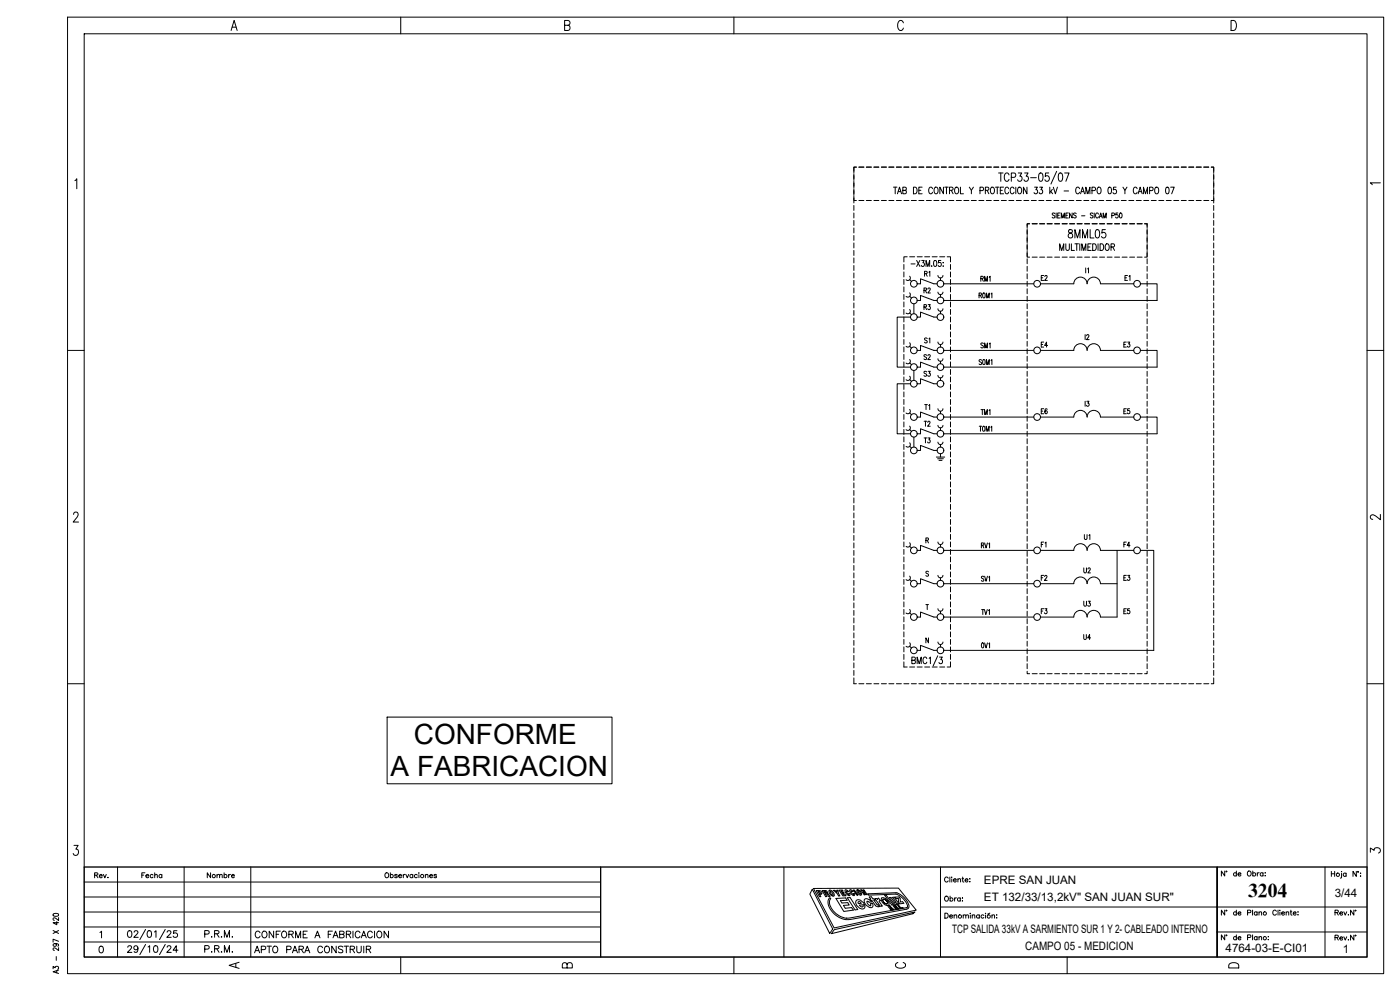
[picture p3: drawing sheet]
<svg xmlns="http://www.w3.org/2000/svg" width="420mm" height="297mm" viewBox="0 0 420 297" stroke-linecap="round" stroke-linejoin="round" font-family="sans-serif">
<defs><g id="words">
<g font-size="8.4">
<text x="124.2" y="223.2">CONFORME</text>
<text x="117.2" y="232.9">A FABRICACION</text>
</g>
<text font-size="5.9" x="374.6" y="269.1">3204</text>
<text font-size="5.7" x="319.6" y="72.7">8MML05</text>
<g font-size="5.3">
<text x="75.5" y="287.2">APTO PARA CONSTRUIR</text>
<text x="75.8" y="282.6">CONFORME A FABRICACION</text>
</g>
<g font-size="4.9">
<text x="280.5" y="89.3" transform="rotate(-90 280.5 89.3)">R2</text>
<text x="311.5" y="105.5">E4</text>
<text x="336.5" y="105.5">E3</text>
<text x="280.5" y="114.3" transform="rotate(-90 280.5 114.3)">S3</text>
<text x="410.3" y="157.3">2</text>
<text x="324.2" y="173.2">U2</text>
<text x="410.3" y="257.2">3</text>
<text x="67.7" y="291.7">A</text>
<text x="167.9" y="291.7">B</text>
<text x="267.8" y="291.7">C</text>
<text x="367.9" y="291.7">D</text>
</g>
<g font-size="4.4">
<text x="276.6" y="84">R1</text>
<text x="311.5" y="85.4">E2</text>
<text x="336.9" y="85.4">E1</text>
<text x="276.6" y="94.2">R3</text>
<text x="276.6" y="104.1">S1</text>
<text x="293.5" y="105.5">SM1</text>
<text x="276.6" y="109">S2</text>
<text x="280.1" y="124.2" transform="rotate(-90 280.1 124.2)">T1</text>
<text x="293.5" y="125.6">TM1</text>
<text x="311.5" y="125.2">E6</text>
<text x="336.5" y="125.2">E5</text>
<text x="276.6" y="129.1">T2</text>
<text x="276.6" y="134.1">T3</text>
<text x="311.5" y="165.5">F1</text>
<text x="324.6" y="163">U1</text>
<text x="336.5" y="165.5">F4</text>
<text x="311.5" y="175.3">F2</text>
<text x="336.5" y="175.3">E3</text>
<text x="311.5" y="185.2">F3</text>
<text x="324.2" y="183.1">U3</text>
<text x="336.5" y="185.2">E5</text>
<text x="324.2" y="193">U4</text>
<text x="27.5" y="264.6">Rev.</text>
<text x="41.6" y="264.6">Fecha</text>
<text x="61.4" y="264.6">Nombre</text>
</g>
<g font-size="4">
<text x="328.1" y="83.3" transform="rotate(-90 328.1 83.3)">I1</text>
<text x="328.1" y="103" transform="rotate(-90 328.1 103)">I2</text>
<text x="328.1" y="123.1" transform="rotate(-90 328.1 123.1)">I3</text>
</g>
<g font-size="3.5">
<text x="410.3" y="56.8">1</text>
<text x="295.3" y="265.3">EPRE SAN JUAN</text>
<text x="400.6" y="269.1">3/44</text>
<text x="295.3" y="270.3">ET 132/33/13,2kV&quot; SAN JUAN SUR&quot;</text>
<text x="285.8" y="279.8">TCP SALIDA 33kV A SARMIENTO SUR 1 Y 2- CABLEADO INTERNO</text>
<text x="307.7" y="284.9">CAMPO 05 - MEDICION</text>
<text x="367.8" y="285.7">4764-03-E-CI01</text>
<text x="403" y="285.9">1</text>
</g>
</g></defs>
<!-- layer: 0 -->
<g fill="none" stroke="#000" stroke-width=".3">
<path d="M20.3 5.1h395v287h-395zM25.3 10.1h385v277h-385zM69.4 9.1l.9-3 .9 3M69.7 8.1h1.1M120.3 5.1v5M169.5 7.6h1a.73 .73 0 0 0 .6-.7 .73 .73 0 0 0-.6-.8h-1v3h1a.81 .81 0 0 0 .6-.7 .81 .81 0 0 0-.6-.8M220.3 5.1v5M271.1 6.9a.8 .8 0 0 0-1.2-.6 2 2 0 0 0 .2 2.8 .86 .86 0 0 0 1-.7M320.3 5.1v5M369.5 6.1h.8a1.76 1.76 0 0 1 0 3h-.8zM22.5 54.2l.5-.6v3M256.3 51.4v-1.3h.7h-.7v1.8"/>
<path d="M256.3 58.9v1.3h.7M256.3 52.2v1.9M256.3 54.4v2M256.3 56.6v2.1M256.3 59.4v1.5M257.8 50.1h1.5M260 50.1h1.5M262.3 50.1h1.5M264.5 50.1h1.5M266.8 50.1h1.5M269 50.1h1.5M271.3 50.1h1.5"/>
<path d="M273.5 50.1h1.5M275.8 50.1h1.5M278 50.1h1.5M280.3 50.1h1.5M282.5 50.1h1.5M284.8 50.1h1.5M287 50.1h1.5M289.3 50.1h1.5M291.5 50.1h1.5M293.8 50.1h1.5M296 50.1h1.5M298.3 50.1h1.5"/>
<path d="M300.5 50.1h1.5M302.8 50.1h1.5M305 50.1h1.5M307.3 50.1h1.5M309.5 50.1h1.5M311.8 50.1h1.5M314 50.1h1.5M316.3 50.1h1.5M318.5 50.1h1.5M320.8 50.1h1.5M323 50.1h1.5M325.3 50.1h1.5"/>
<path d="M327.5 50.1h1.5M329.8 50.1h1.5M332 50.1h1.5M334.3 50.1h1.5M336.5 50.1h1.5M338.8 50.1h1.5M341 50.1h1.5M343.3 50.1h1.5M345.5 50.1h1.5M347.8 50.1h1.5M350 50.1h1.5M352.2 50.1h1.6"/>
<path d="M354.5 50.1h1.5M356.8 50.1h1.5M359 50.1h1.5M361.3 50.1h1.5M364.3 51.4v-1.3h-.8h.8v1.8M364.3 52.2v1.9M364.3 54.4v2M364.3 56.6v2.1M364.3 58.9v2M256.3 61.6v1.5M256.3 63.9v1.5M256.3 66.1v1.5"/>
<path d="M256.3 68.4v1.5M256.3 70.7v1.4M256.3 72.9v1.5M256.3 75.1v1.5M256.3 77.4v1.5M256.3 79.7v1.5M257.8 60.2h1.5M260 60.2h1.5M262.3 60.2h1.5M264.5 60.2h1.5M266.8 60.2h1.5M269 60.2h1.5"/>
<path d="M271.3 60.2h1.5M271.3 79.4v1.4M272.3 77h-1v1.6M273 77h1.5M273.4 79.2h1.2M273.5 60.2h1.5M275.1 78.1l1 1.8M275.3 77h1.5M275.8 60.2h1.5M276.1 78.1l-1 1.8M276.6 78.1h.8l-.4 .7a.53 .53 0 0 1 .4 .8 .53 .53 0 0 1-.9 0M277.5 77h1.5"/>
<path d="M277.9 79.9v-1.8l.6 1.8 .5-1.8v1.8M278 60.2h1.5M279.8 77h1.5M280.3 60.2h1.5M280.4 78.2l.2-.1a1 1 0 0 1 .6 .9 1 1 0 0 1-.6 .9l-.4-.3v-.4zM282 77h1.5M282.4 78.1h-.7l-.1 .8a.54 .54 0 0 1 .8 0 .54 .54 0 0 1-.1 .8 .54 .54 0 0 1-.7-.1M282.5 60.2h1.5M283.1 78.7v.2zM283.1 79.8v.1zM284.3 77h1v1.6M284.8 60.2h1.5"/>
<path d="M285.3 79.4v1.4M287 60.2h1.5M289.3 60.2h1.5M291.5 60.2h1.5M293.8 60.2h1.5M296 60.2h1.5M298.3 60.2h1.5M300.5 60.2h1.5M302.8 60.2h1.5M305 60.2h1.5M307.3 60.2h1.5M308.3 67.9v-.8h.7h-.7v1.3"/>
<path d="M308.3 75.9v1.3h.7M308.3 68.6v2.1M308.3 70.9v2M308.3 73.2v1.9M308.3 75.4v1.5M308.3 77.6v1.5M308.3 79.9v1.5M309.5 60.2h1.5M309.8 67.1h1.5M309.8 77.2h1.5M311.8 60.2h1.5M312 67.1h1.5"/>
<path d="M312 77.2h1.5M314 60.2h1.5M314.3 67.1h1.5M314.3 77.2h1.5M316.3 60.2h1.5M316.5 67.1h1.5M316.5 77.2h1.5M318.5 60.2h1.5M318.8 77.2h1.5M320.8 60.2h1.5M321 77.2h1.5M323 60.2h1.5"/>
<path d="M323.3 77.2h1.5M325.3 60.2h1.5M325.5 77.2h1.5M327.5 60.2h1.5M327.8 77.2h1.5M329.8 60.2h1.5M330 77.2h1.5M332 60.2h1.5M332.3 77.2h1.4M334.3 60.2h1.5M334.5 67.1h1.5M334.5 77.2h1.5"/>
<path d="M336.5 60.2h1.5M336.8 67.1h1.5M336.8 77.2h1.5M338.8 60.2h1.5M339 67.1h1.5M339 77.2h1.5M341 60.2h1.5M341.3 67.1h1.5M341.3 77.2h1.5M343.3 60.2h1.5M344.3 67.9v-.8h-.8h.8v1.3M344.3 75.9v1.3h-.8"/>
<path d="M344.3 68.6v2.1M344.3 70.9v2M344.3 73.2v1.9M344.3 75.4v1.5M344.3 77.6v1.5M344.3 79.9v1.5M345.5 60.2h1.5M347.8 60.2h1.5M350 60.2h1.5M352.2 60.2h1.6M354.5 60.2h1.5M356.8 60.2h1.5"/>
<path d="M359 60.2h1.5M361.3 60.2h1.5M363.5 60.2h.8M364.3 61.6v1.5M364.3 63.9v1.5M364.3 66.1v1.5M364.3 68.4v1.5M364.3 70.7v1.4M364.3 72.9v1.5M364.3 75.1v1.5M364.3 77.4v1.5M364.3 79.7v1.5"/>
<path d="M256.3 81.9v1.5M256.3 84.1v1.5M256.3 86.4v1.5M256.3 88.6v1.5M256.3 90.9v1.5M256.3 93.2v1.4M256.3 95.4v1.5M256.3 97.6v1.5M256.3 99.9v1.5M271.3 81.6v1.5M271.3 83.8v1.5M271.3 86.1v1.5"/>
<path d="M271.3 88.3v1.6M271.3 90.6v1.5M271.3 92.8v1.5M271.3 95.1v1.5M271.3 97.3v1.5M271.3 99.6v1.5M273 82.9a.75 .75 0 0 1 0 1 .75 .75 0 0 1-1.1 0M273 87.9a.75 .75 0 0 1 0 1 .75 .75 0 0 1-1.1 0M273 92.9a.75 .75 0 0 1 0 1 .75 .75 0 0 1-1.1 0M273 83.9l.6 .5M273 88.9l.6 .5M273 93.9l.6 .5"/>
<path d="M273.3 95.1h-4v15.1h4M274.3 91.1v3M281.5 82.6a.75 .75 0 0 0 .7 .8 .75 .75 0 0 0 .8-.8M281.5 87.6a.75 .75 0 0 0 .7 .8 .75 .75 0 0 0 .8-.8M281.5 92.6a.75 .75 0 0 0 .7 .8 .75 .75 0 0 0 .8-.8M282.3 83.4v.7M282.3 88.4v.8M282.3 93.4v.7M283.3 85.2h27M285.3 81.6v1.5M285.3 83.8v1.5M285.3 86.1v1.5"/>
<path d="M285.3 88.3v1.6M285.3 90.6v1.5M285.3 92.8v1.5M285.3 95.1v1.5M285.3 97.3v1.5M285.3 99.6v1.5M308.3 82.1v1.6M308.3 84.4v1.5M308.3 86.6v1.5M308.3 88.9v1.5M308.3 91.1v1.5M308.3 93.4v1.5"/>
<path d="M308.3 95.7v1.5M308.3 97.9v1.5M312.3 85.2l10-.1a2 2 0 0 1 2-2 2 2 0 0 1 2 2 2 2 0 0 1 2-2 2 2 0 0 1 2 2l10 .1M342.3 85.2h5v4.9h-64M344.3 82.1v1.6M344.3 84.4v1.5M344.3 86.6v1.5M344.3 88.9v1.5M344.3 91.1v1.5M344.3 93.4v1.5M344.3 95.7v1.5M344.3 97.9v1.5"/>
<path d="M364.3 81.9v1.5M364.3 84.1v1.5M364.3 86.4v1.5M364.3 88.6v1.5M364.3 90.9v1.5M364.3 93.2v1.4M364.3 95.4v1.5M364.3 97.6v1.5M364.3 99.9v1.5M20.3 105.1h5M256.3 102.2v1.5M256.3 104.4v1.5"/>
<path d="M256.3 106.6v1.5M256.3 108.9v1.5M256.3 111.1v1.5M256.3 113.4v1.5M256.3 115.7v1.4M256.3 117.9v1.5M271.3 101.9v1.4M271.3 104.1v1.5M271.3 106.3v1.5M271.3 108.6v1.5M271.3 110.8v1.6M271.3 113.1v1.5"/>
<path d="M271.3 115.3v1.5M271.3 117.6v1.5M271.3 119.8v1.5M273 102.9a.75 .75 0 0 1 0 1 .75 .75 0 0 1-1.1 0M273 107.9a.75 .75 0 0 1 0 1 .75 .75 0 0 1-1.1 0M273 112.9a.75 .75 0 0 1 0 1 .75 .75 0 0 1-1.1 0M273 103.9l.6 .5M273 108.9l.6 .5M273 113.9l.6 .5M273.3 115.1h-4v15.1h4M274.3 111.1v3.1M281.5 102.6a.75 .75 0 0 0 .7 .8 .75 .75 0 0 0 .8-.8"/>
<path d="M281.5 107.6a.75 .75 0 0 0 .7 .8 .75 .75 0 0 0 .8-.8M281.5 112.6a.75 .75 0 0 0 .7 .8 .75 .75 0 0 0 .8-.8M282.3 103.4v.7M282.3 108.4v.7M282.3 113.4v.8M283.3 105.1h27M285.3 101.9v1.4M285.3 104.1v1.5M285.3 106.3v1.5M285.3 108.6v1.5M285.3 110.8v1.6M285.3 113.1v1.5"/>
<path d="M285.3 115.3v1.5M285.3 117.6v1.5M285.3 119.8v1.5M308.3 100.1v1.5M308.3 102.4v1.5M308.3 104.6v1.6M308.3 106.9v1.5M308.3 109.1v1.5M308.3 111.4v1.5M308.3 113.6v1.5M308.3 115.9v1.5M308.3 118.2v1.4"/>
<path d="M312.3 105.1h10a2 2 0 0 1 2-2 2 2 0 0 1 2 2 2 2 0 0 1 2-2 2 2 0 0 1 2 2h10M342.3 105.1h5v5.1h-64M344.3 100.1v1.5M344.3 102.4v1.5M344.3 104.6v1.6M344.3 106.9v1.5M344.3 109.1v1.5M344.3 111.4v1.5M344.3 113.6v1.5M344.3 115.9v1.5M344.3 118.2v1.4M364.3 102.2v1.5"/>
<path d="M364.3 104.4v1.5M364.3 106.6v1.5M364.3 108.9v1.5M364.3 111.1v1.5M364.3 113.4v1.5M364.3 115.7v1.4M364.3 117.9v1.5M410.3 105.1h5M256.3 120.1v1.5M256.3 122.4v1.5M256.3 124.7v1.5M256.3 126.9v1.5"/>
<path d="M256.3 129.1v1.5M256.3 131.4v1.5M256.3 133.6v1.5M256.3 135.9v1.5M256.3 138.1v1.5M271.3 122.1v1.5M271.3 124.4v1.4M271.3 126.6v1.5M271.3 128.8v1.5M271.3 131.1v1.5M271.3 133.4v1.5M271.3 135.6v1.5"/>
<path d="M271.3 137.8v1.5M273 122.9a.75 .75 0 0 1 0 1 .75 .75 0 0 1-1.1 0M273 127.9a.75 .75 0 0 1 0 1 .75 .75 0 0 1-1.1 0M273 132.9a.75 .75 0 0 1 0 1 .75 .75 0 0 1-1.1 0M273 123.9l.6 .5M273 128.9l.6 .5M273 133.9l.6 .5M274.3 131.1v3M281 137.1h2.5M281.4 137.6h1.7M281.5 122.6a.75 .75 0 0 0 .7 .8 .75 .75 0 0 0 .8-.8M281.5 127.6a.75 .75 0 0 0 .7 .8 .75 .75 0 0 0 .8-.8"/>
<path d="M281.5 132.6a.75 .75 0 0 0 .7 .8 .75 .75 0 0 0 .8-.8M281.8 138.1h.9M282.3 123.4v.7M282.3 128.4v.7M282.3 133.4v.7M282.3 136.1v1M283.3 125.1h27M285.3 122.1v1.5M285.3 124.4v1.4M285.3 126.6v1.5M285.3 128.8v1.5M285.3 131.1v1.5"/>
<path d="M285.3 133.4v1.5M285.3 135.6v1.5M285.3 137.8v1.5M308.3 120.4v1.5M308.3 122.6v1.5M308.3 124.9v1.5M308.3 127.1v1.6M308.3 129.4v1.5M308.3 131.6v1.5M308.3 133.9v1.5M308.3 136.1v1.5M308.3 138.4v1.5"/>
<path d="M312.3 125.1h10a2 2 0 0 1 2-2 2 2 0 0 1 2 2 2 2 0 0 1 2-2 2 2 0 0 1 2 2h10M342.3 125.1h5v5.1h-64M344.3 120.4v1.5M344.3 122.6v1.5M344.3 124.9v1.5M344.3 127.1v1.6M344.3 129.4v1.5M344.3 131.6v1.5M344.3 133.9v1.5M344.3 136.1v1.5M344.3 138.4v1.5M364.3 120.1v1.5"/>
<path d="M364.3 122.4v1.5M364.3 124.7v1.5M364.3 126.9v1.5M364.3 129.1v1.5M364.3 131.4v1.5M364.3 133.6v1.5M364.3 135.9v1.5M364.3 138.1v1.5M22.1 154.3l.2-.5 .7-.2 .3 .3 .1 .6-1.4 2.1h1.6M256.3 140.4v1.5M256.3 142.6v1.5M256.3 144.9v1.5"/>
<path d="M256.3 147.2v1.4M256.3 149.4v1.5M256.3 151.6v1.5M256.3 153.9v1.5M256.3 156.1v1.5M256.3 158.4v1.5M271.3 140.1v1.5M271.3 142.3v1.5M271.3 144.6v1.5M271.3 146.8v1.5M271.3 149.1v1.5M271.3 151.3v1.5"/>
<path d="M271.3 153.6v1.5M271.3 155.9v1.5M271.3 158.1v1.5M285.3 140.1v1.5M285.3 142.3v1.5M285.3 144.6v1.5M285.3 146.8v1.5M285.3 149.1v1.5M285.3 151.3v1.5M285.3 153.6v1.5M285.3 155.9v1.5M285.3 158.1v1.5"/>
<path d="M308.3 140.7v1.4M308.3 142.9v1.5M308.3 145.1v1.5M308.3 147.4v1.5M308.3 149.6v1.6M308.3 151.9v1.5M308.3 154.1v1.5M308.3 156.4v1.5M308.3 158.6v1.5M344.3 140.7v1.4M344.3 142.9v1.5M344.3 145.1v1.5"/>
<path d="M344.3 147.4v1.5M344.3 149.6v1.6M344.3 151.9v1.5M344.3 154.1v1.5M344.3 156.4v1.5M344.3 158.6v1.5M364.3 140.4v1.5M364.3 142.6v1.5M364.3 144.9v1.5M364.3 147.2v1.4M364.3 149.4v1.5M364.3 151.6v1.5"/>
<path d="M364.3 153.9v1.5M364.3 156.1v1.5M364.3 158.4v1.5M256.3 160.6v1.5M256.3 162.9v1.5M256.3 165.1v1.5M256.3 167.4v1.5M256.3 169.7v1.4M256.3 171.9v1.5M256.3 174.1v1.5M256.3 176.4v1.5M256.3 178.6v1.5"/>
<path d="M271.3 160.3v1.5M271.3 162.6v1.5M271.3 164.8v1.5M271.3 167.1v1.5M271.3 169.3v1.5M271.3 171.6v1.5M271.3 173.8v1.5M271.3 176.1v1.5M271.3 178.4v1.4M273 162.9a.75 .75 0 0 1 0 1 .75 .75 0 0 1-1.1 0M273 172.9a.75 .75 0 0 1 0 1 .75 .75 0 0 1-1.1 0M273 163.9l.6 .5"/>
<path d="M273 173.9l.6 .5M275.3 165.1h1v-1.5l4 1.5h1M275.3 175.1h1v-1.4l4 1.4h1M277.9 162.1l.6-.1v-.5l-.6-.1v1.5M278.3 162.1l.4 .8M278.7 171.6l-.3-.2-.5 .2 .1 .4 .6 .3-.1 .5-.6-.1M281.5 162.6a.75 .75 0 0 0 .7 .8 .75 .75 0 0 0 .8-.8M281.5 172.6a.75 .75 0 0 0 .7 .8 .75 .75 0 0 0 .8-.8M282.3 163.4v.7M282.3 173.4v.7M283.3 165.1h27M283.3 175.1h27"/>
<path d="M285.3 160.3v1.5M285.3 162.6v1.5M285.3 164.8v1.5M285.3 167.1v1.5M285.3 169.3v1.5M285.3 171.6v1.5M285.3 173.8v1.5M285.3 176.1v1.5M285.3 178.4v1.4M308.3 160.9v1.5M308.3 163.2v1.4M308.3 165.4v1.5"/>
<path d="M308.3 167.6v1.5M308.3 169.9v1.5M308.3 172.1v1.6M308.3 174.4v1.5M308.3 176.6v1.5M308.3 178.9v1.5M312.3 165.1h10a2 2 0 0 1 2-2 2 2 0 0 1 2 2 2 2 0 0 1 2-2 2 2 0 0 1 2 2h10M312.3 175.1h10a2 2 0 0 1 2-2 2 2 0 0 1 2 2 2 2 0 0 1 2-2 2 2 0 0 1 2 2h5M335.3 165.1v20h-5a2 2 0 0 0-2-2 2 2 0 0 0-2 2 2 2 0 0 0-2-2 2 2 0 0 0-2 2h-10M342.3 165.1h4v30h-63M344.3 160.9v1.5M344.3 163.2v1.4"/>
<path d="M344.3 165.4v1.5M344.3 167.6v1.5M344.3 169.9v1.5M344.3 172.1v1.6M344.3 174.4v1.5M344.3 176.6v1.5M344.3 178.9v1.5M364.3 160.6v1.5M364.3 162.9v1.5M364.3 165.1v1.5M364.3 167.4v1.5M364.3 169.7v1.4"/>
<path d="M364.3 171.9v1.5M364.3 174.1v1.5M364.3 176.4v1.5M364.3 178.6v1.5M256.3 180.9v1.5M256.3 183.1v1.5M256.3 185.4v1.5M256.3 187.6v1.5M256.3 189.9v1.5M256.3 192.2v1.4M256.3 194.4v1.5M256.3 196.6v1.5"/>
<path d="M256.3 198.9v1.5M271.3 198.6v1.5h1M271.3 180.6v1.5M271.3 182.8v1.5M271.3 185.1v1.5M271.3 187.3v1.5M271.3 189.6v1.5M271.3 191.8v1.5M271.3 194.1v1.5M271.3 196.3v1.5M273 182.9a.75 .75 0 0 1 0 1 .75 .75 0 0 1-1.1 0M273 192.9a.75 .75 0 0 1 0 1 .75 .75 0 0 1-1.1 0"/>
<path d="M273 183.9l.6 .5M273 193.9l.6 .5M273.7 198.1l.9-.1v-.8l-.9-.1v2l1-.2v-.6l-.4-.2M275.2 199.1v-2l.7 2 .6-2v2M275.3 185.1h1v-1.5l4 1.5h1M275.3 195.1h1v-1.5l4 1.5h1M277.9 181.4h.8M278.1 197.6a.59 .59 0 0 0-.7-.4 .59 .59 0 0 0-.4 .7v.5a.59 .59 0 0 0 .4 .7 .59 .59 0 0 0 .7-.4M278.3 181.4v1.5M278.7 191.4v1.5l-.8-1.5v1.5M278.8 197.5l.4-.4v2M281.4 196.8l-1.4 3"/>
<path d="M281.5 182.6a.75 .75 0 0 0 .7 .8 .75 .75 0 0 0 .8-.8M281.5 192.6a.75 .75 0 0 0 .7 .8 .75 .75 0 0 0 .8-.8M282 197.1h.8l-.5 .8a.59 .59 0 0 1 .5 .9 .59 .59 0 0 1-1 0M282.3 183.4v.8M282.3 193.4v.7M283.3 185.1h27M285.3 198.6v1.5h-1M285.3 180.6v1.5M285.3 182.8v1.5M285.3 185.1v1.5M285.3 187.3v1.5M285.3 189.6v1.5"/>
<path d="M285.3 191.8v1.5M285.3 194.1v1.5M285.3 196.3v1.5M308.3 181.1v1.5M308.3 183.4v1.5M308.3 185.6v1.5M308.3 187.9v1.5M308.3 190.1v1.5M308.3 192.4v1.5M308.3 194.6v1.6M308.3 196.9v1.5M308.3 199.1v1.5"/>
<path d="M344.3 181.1v1.5M344.3 183.4v1.5M344.3 185.6v1.5M344.3 187.9v1.5M344.3 190.1v1.5M344.3 192.4v1.5M344.3 194.6v1.6M344.3 196.9v1.5M344.3 199.1v1.5M364.3 180.9v1.5M364.3 183.1v1.5M364.3 185.4v1.5"/>
<path d="M364.3 187.6v1.5M364.3 189.9v1.5M364.3 192.2v1.4M364.3 194.4v1.5M364.3 196.6v1.5M364.3 198.9v1.5M20.3 205.1h5M256.3 203.4v1.7h.7M256.3 201.1v1.5M257.8 205.1h1.5M260 205.1h1.5M262.3 205.1h1.5"/>
<path d="M264.5 205.1h1.5M266.8 205.1h1.5M269 205.1h1.5M271.3 205.1h1.5M273 200.1h1.5M273.5 205.1h1.5M275.3 200.1h1.5M275.8 205.1h1.5M277.5 200.1h1.5M278 205.1h1.5M279.8 200.1h1.5M280.3 205.1h1.5"/>
<path d="M282 200.1h1.5M282.5 205.1h1.5M284.8 205.1h1.5M287 205.1h1.5M289.3 205.1h1.5M291.5 205.1h1.5M293.8 205.1h1.5M296 205.1h1.5M298.3 205.1h1.5M300.5 205.1h1.5M302.8 205.1h1.5M305 205.1h1.5"/>
<path d="M307.3 205.1h1.5M308.3 201.4v.7h.7M309.5 205.1h1.5M309.8 202.1h1.5M311.8 205.1h1.5M312 202.1h1.5M314 205.1h1.5M314.3 202.1h1.5M316.3 205.1h1.5M316.5 202.1h1.5M318.5 205.1h1.5M318.8 202.1h1.5"/>
<path d="M320.8 205.1h1.5M321 202.1h1.5M323 205.1h1.5M323.3 202.1h1.5M325.3 205.1h1.5M325.5 202.1h1.5M327.5 205.1h1.5M327.8 202.1h1.5M329.8 205.1h1.5M330 202.1h1.5M332 205.1h1.5M332.3 202.1h1.4"/>
<path d="M334.3 205.1h1.5M334.5 202.1h1.5M336.5 205.1h1.5M336.8 202.1h1.5M338.8 205.1h1.5M339 202.1h1.5M341 205.1h1.5M341.3 202.1h1.5M343.3 205.1h1.5M344.3 201.4v.7h-.8M345.5 205.1h1.5M347.8 205.1h1.5"/>
<path d="M350 205.1h1.5M352.2 205.1h1.6M354.5 205.1h1.5M356.8 205.1h1.5M359 205.1h1.5M361.3 205.1h1.5M364.3 203.4v1.7h-.8M364.3 201.1v1.5M410.3 205.1h5M22.2 253.6h1.2l-.6 1.2a.88 .88 0 0 1 .7 1.3 .88 .88 0 0 1-1.5 0M15.9 279.2l1.7 .9M16 274.2l.9-.2 .7 .4a.92 .92 0 0 1-.8 .5 .92 .92 0 0 1-.9-.5z"/>
<path d="M17 276.5v1l-1.1-.7h1.7M17.6 275.3v.9l-1.2-.8-.5 .2 .1 .4 .3 .1M17.6 279.2l-1.7 .9M15.9 290.7v-.7l.7 .4a.49 .49 0 0 1 .7-.4 .49 .49 0 0 1 0 .8M16.5 283.1l.4 .2a.45 .45 0 0 1-.5 .7 .45 .45 0 0 1-.2-.8l1.3 .1 .1 .3-.3 .3M16.9 287v1.1M17 291.3v.6M17.6 291.1l-1.7 .5 1.7 .5M17.6 284.3v.9l-1.2-.8-.5 .2 .1 .4 .3 .2M17.6 282.4l-1.7-.6v.9M120.3 287.1v5M220.3 287.1v5"/>
<path d="M320.3 287.1v5"/>
<circle cx="274.3" cy="85.1" r="1.01"/>
<circle cx="274.3" cy="90.1" r="1.01"/>
<circle cx="274.3" cy="95.1" r="1.01"/>
<circle cx="282.2" cy="90.1" r="1.01"/>
<circle cx="282.2" cy="95.1" r="1.01"/>
<circle cx="282.2" cy="85.1" r="1.01"/>
<circle cx="341.3" cy="85.1" r="1.01"/>
<circle cx="274.3" cy="105.1" r="1.01"/>
<circle cx="274.3" cy="110.1" r="1.01"/>
<circle cx="274.3" cy="115.1" r="1.01"/>
<circle cx="282.2" cy="115.1" r="1.01"/>
<circle cx="282.2" cy="110.1" r="1.01"/>
<circle cx="282.2" cy="105.1" r="1.01"/>
<circle cx="341.3" cy="105.1" r="1.01"/>
<circle cx="274.3" cy="130.1" r="1.01"/>
<circle cx="274.3" cy="135.1" r="1.01"/>
<circle cx="274.3" cy="125.1" r="1.01"/>
<circle cx="282.2" cy="125.1" r="1.01"/>
<circle cx="282.2" cy="135.1" r="1.01"/>
<circle cx="282.2" cy="130.1" r="1.01"/>
<circle cx="341.3" cy="125.1" r="1.01"/>
<circle cx="274.3" cy="165.1" r="1.01"/>
<circle cx="274.3" cy="175.1" r="1.01"/>
<circle cx="282.2" cy="175.1" r="1.01"/>
<circle cx="282.2" cy="165.1" r="1.01"/>
<circle cx="341.3" cy="165.1" r="1.01"/>
<circle cx="274.3" cy="195.1" r="1.01"/>
<circle cx="274.3" cy="185.1" r="1.01"/>
<circle cx="282.2" cy="185.1" r="1.01"/>
<circle cx="282.2" cy="195.1" r="1.01"/>
</g>
<!-- layer: TEXTOS -->
<g fill="none" stroke="#000" stroke-width=".3">
<path d="M268.1 56.2h1.1M268.7 56.2v1.9M269.3 58.1l.7-1.9 .6 1.9M269.6 57.5h.7M270.9 57.1l1-.1v-.8h-1v1.9l1-.1v-.7l-.3-.2M274.1 56.2a1 1 0 0 1 1.2 1 1 1 0 0 1-1.2 .9zM275.8 57.1h.6M276.7 56.2h-.9v1.9h.9M279.9 56.6a.59 .59 0 0 0-.8-.4 .59 .59 0 0 0-.4 .7v.5a.59 .59 0 0 0 .4 .7 .59 .59 0 0 0 .8-.4M280.6 56.2h.2a1.02 1.02 0 0 1 .8 1 1.02 1.02 0 0 1-.8 .9 1.36 1.36 0 0 1-.2-1.9zM283.1 56.2v1.9l-1-1.9v1.9M283.5 56.2h1.1"/>
<path d="M284 56.2v1.9M285 57.1l.9-.1 .1-.3-.1-.5h-.9v1.9M285.5 57.1l.5 1M286.8 56.2h.1a1.02 1.02 0 0 1 .8 1 1.02 1.02 0 0 1-.8 .9 1.31 1.31 0 0 1-.1-1.9zM288.2 56.2v1.9h1M290.9 56.2l.6 .9v1M292.1 56.2l-.6 .9M294.1 57.2l.9-.1 .2-.3-.2-.6h-.9v1.9M295.7 57.1l.9-.1v-.8h-.9v1.9M296.2 57.1l.6 1M297.5 56.2h.2a1.02 1.02 0 0 1 .8 1 1.02 1.02 0 0 1-.8 .9 1.36 1.36 0 0 1-.2-1.9zM298.8 56.2h1"/>
<path d="M299.3 56.2v1.9M299.7 51.9h1.3M300.2 57.1h.6M300.3 51.9v2.5M301.2 56.2h-1v1.9h1M302.7 56.6a.59 .59 0 0 0-.7-.4 .59 .59 0 0 0-.4 .7v.5a.59 .59 0 0 0 .4 .7 .59 .59 0 0 0 .7-.4M302.8 52.5a.73 .73 0 0 0-.9-.6 .73 .73 0 0 0-.5 1v.5a.73 .73 0 0 0 .5 1 .73 .73 0 0 0 .9-.6M303.5 53.2l1.1-.1 .2-.4-.2-.7-1.1-.1v2.5M304.3 56.6a.59 .59 0 0 0-.7-.4 .59 .59 0 0 0-.4 .7v.5a.59 .59 0 0 0 .4 .7 .59 .59 0 0 0 .7-.4M304.9 56.2v1.9M305.6 51.9h1l-.5 1a.73 .73 0 0 1 .6 1.1 .73 .73 0 0 1-1.3-.1M305.7 56.2h.2a1.02 1.02 0 0 1 .7 1 1.02 1.02 0 0 1-.7 .9 1.33 1.33 0 0 1-.2-1.9z"/>
<path d="M307.5 51.9h1l-.5 1a.73 .73 0 0 1 .6 1.1 .73 .73 0 0 1-1.3-.1M308.2 56.2v1.9l-1.1-1.9v1.9M309.3 53.3h1.7M310.5 56.2h.8l-.4 .7a.59 .59 0 0 1 .5 .9 .59 .59 0 0 1-1.1 0M312 52l.5-.1a1.63 1.63 0 0 1 0 2.5h-.2a1.88 1.88 0 0 1-.3-2.4zM312 56.2h.9l-.5 .7a.59 .59 0 0 1 .5 .9 .59 .59 0 0 1-1 0M314.7 51.9h-.9l-.1 1.1a.77 .77 0 0 1 1 0 .77 .77 0 0 1 0 1.1 .77 .77 0 0 1-1 .1l-.1-.3M315.1 56.2v1.9M315.4 57.4l.5 .7M315.8 56.8l-.7 1M316.1 56.2l.6 1.9 .6-1.9M317.1 51.4l-1.7 3.8"/>
<path d="M317.9 52l.5-.1a1.63 1.63 0 0 1 0 2.5h-.2a1.88 1.88 0 0 1-.3-2.4zM319.3 57.3h1.4M319.5 51.9h1.3l-.9 2.5M324 56.6a.59 .59 0 0 0-.8-.4 .59 .59 0 0 0-.4 .7v.5a.59 .59 0 0 0 .4 .7 .59 .59 0 0 0 .8-.4M324.3 58.1l.6-1.9 .6 1.9M324.5 57.5h.8M325.9 58.1v-1.9l.6 1.9 .6-1.9v1.9M327.7 57.2l.9-.1v-.9h-.9v1.9M329.5 56.2h.2a1.02 1.02 0 0 1 .8 1 1.02 1.02 0 0 1-.8 .9 1.36 1.36 0 0 1-.2-1.9zM332.7 56.2h.6l.2 .3v1.3l-.4 .3h-.4l-.1-.3-.1-.8zM335 56.2h-.8l-.1 .8a.6 .6 0 0 1 .9 0 .6 .6 0 0 1-.1 .9 .6 .6 0 0 1-.9-.1M337 56.2l.6 .9v1"/>
<path d="M338.2 56.2l-.6 .9M341.3 56.6a.59 .59 0 0 0-.8-.4 .59 .59 0 0 0-.4 .7v.5a.59 .59 0 0 0 .4 .7 .59 .59 0 0 0 .8-.4M341.6 58.1l.6-1.9 .6 1.9M341.8 57.5h.8M343.2 58.1v-1.9l.6 1.9 .6-1.9v1.9M345 57.2l.9-.1v-.9h-.9v1.9M346.8 56.2h.2a1.02 1.02 0 0 1 .8 1 1.02 1.02 0 0 1-.8 .9 1.36 1.36 0 0 1-.2-1.9zM350 56.2h.6l.2 .3v1.3l-.4 .3h-.4l-.1-.3-.1-.8zM351.3 56.2h1.1l-.8 1.9M316.6 64.1l-.7-.1-.1 .4 .7 .3 .1 .5-.3 .2-.5-.2M317 63.9v1.5M317.4 64.6h.5"/>
<path d="M318 75.1v-1.9l.6 1.9 .6-1.9v1.9M318.2 63.9h-.8v1.5h.8M318.5 65.4v-1.5l.5 1.5 .4-1.5v1.5M319.9 73.2v1.7l.4 .2 .6-.2v-1.7M319.9 64.6h.5M320.6 63.9h-.7v1.5h.7M321.5 73.2v1.9h.9M321.8 63.9v1.5l-.8-1.5v1.5M323 64.1l-.3-.2-.5 .2 .1 .4 .4 .2a.4 .4 0 0 1 .2 .6 .4 .4 0 0 1-.6 0l-.1-.1M323.1 73.2v1.9M324.1 73.2v1.9M324.6 64.7h1"/>
<path d="M324.7 75.1v-1.9l.6 1.9 .6-1.9v1.9M327.5 73.2h-1v1.9h1M327.9 73.2a1 1 0 0 1 1.1 .9 1 1 0 0 1-1.1 1zM328 64.1l-.7-.1v.4l.6 .3 .1 .5-.3 .2-.5-.2M328.4 63.9v1.5M329.5 73.2v1.9M329.7 64.3a.45 .45 0 0 0-.6-.4 .45 .45 0 0 0-.3 .6v.3a.45 .45 0 0 0 .3 .6 .45 .45 0 0 0 .6-.4M329.9 65.4l.4-1.5 .5 1.5M330.1 64.9h.5M330.2 73.2a1.07 1.07 0 0 1 1.1 .6 1.07 1.07 0 0 1-.4 1.3h-.7zM331.1 65.4v-1.5l.4 1.5 .5-1.5v1.5M332 73.2h.1a1.02 1.02 0 0 1 .8 .9 1.02 1.02 0 0 1-.8 1 1.36 1.36 0 0 1-.1-1.9z"/>
<path d="M333.4 74.1l.9-.1v-.8h-.9v1.9M333.7 64.7l.6-.1 .1-.6-.7-.1v1.5M334 74.1l.5 1M335.5 63.9h-.6l-.1 .6a.45 .45 0 0 1 .7 0 .45 .45 0 0 1 0 .7 .45 .45 0 0 1-.7-.1M336.1 64l.2-.1a.83 .83 0 0 1 .5 .8 .83 .83 0 0 1-.5 .7l-.3-.7zM293.8 88.6l.7-.1v-.5l-.7-.1v1.5M294.2 88.6l.4 .8M294.4 83.6l.6-.1v-.5l-.6-.1v1.5M294.7 83.6l.4 .8M295.1 88l.1-.1a.85 .85 0 0 1 0 1.5l-.2-.3zM295.5 84.4v-1.5l.4 1.5 .4-1.5v1.5M296 89.4v-1.5l.5 1.5 .4-1.5v1.5"/>
<path d="M296.9 83.2l.3-.3v1.5M297.4 88.2l.3-.3v1.5M294.6 108.1l-.3-.2-.5 .2 .1 .4 .5 .2a.4 .4 0 0 1 .1 .6 .4 .4 0 0 1-.7-.1M295.1 108l.1-.1a.87 .87 0 0 1 0 1.5l-.2-.3zM296 109.4v-1.5l.5 1.5 .4-1.5v1.5M297.4 108.2l.3-.3v1.5M293.9 127.9h.7M294.3 127.9v1.5M295 128l.2-.1a.85 .85 0 0 1 0 1.5l-.4-.6zM296 129.4v-1.5l.4 1.5 .4-1.5v1.5M297.4 128.2l.2-.3v1.5M294.5 163.6l.7-.1v-.5l-.7-.1v1.5"/>
<path d="M294.9 163.6l.4 .8M295.3 173.1l-.3-.2-.5 .2 .1 .4 .5 .2a.4 .4 0 0 1 .1 .6 .4 .4 0 0 1-.7-.1M295.5 162.9l.4 1.5 .4-1.5M295.5 172.9l.4 1.5 .4-1.5M296.7 163.2l.3-.3v1.5M296.7 173.2l.3-.3v1.5M294.6 182.9h.7M294.7 193l.1-.1a.87 .87 0 0 1 0 1.5l-.3-.7zM295 182.9v1.5M295.4 182.9l.5 1.5 .4-1.5M295.5 192.9l.4 1.5 .4-1.5M296.7 183.2l.2-.3v1.5"/>
<path d="M296.7 193.2l.3-.3v1.5M30 279.8l.5-.4v2M38.5 279.3h.5a1.14 1.14 0 0 1 0 1.9h-.2a1.26 1.26 0 0 1-.3-1.9zM40.3 279.7l.1-.4h.6l.4 .5-1.3 1.4h1.4M43.7 278.9l-1.7 3M44.4 279.3h.5a1.14 1.14 0 0 1 0 1.9h-.2a1.26 1.26 0 0 1-.3-1.9zM46.3 279.6l.5-.3v1.9M49.6 278.9l-1.7 3M50.2 279.7l.1-.4h.6l.4 .5-1.2 1.4h1.3M53.1 279.3h-1v.8a.7 .7 0 0 1 1 0 .7 .7 0 0 1-.1 1.1 .7 .7 0 0 1-1-.3M30 284a.63 .63 0 0 1 .9 .3l.1 .5a.87 .87 0 0 1-.7 1.1 1.29 1.29 0 0 1-.3-1.9zM38.3 284.2l.2-.4h.6l.4 .5-1.3 1.5h1.4"/>
<path d="M41.4 284.4a.63 .63 0 0 1-.8 .6 .63 .63 0 0 1-.3-1 .63 .63 0 0 1 1 0l.1 .4a.96 .96 0 0 1-.8 1.4l-.3-.3M43.7 283.4l-1.7 3M44.4 284.1l.5-.3v2M46.3 283.8h.5a1.14 1.14 0 0 1 0 2h-.2a1.26 1.26 0 0 1-.3-2zM49.6 283.4l-1.7 3M50.2 284.2l.1-.4h.6l.4 .5-1.2 1.5h1.3M53.4 285.1h-1.4l.9-1.3v2M61.4 284.8l1.2-.1 .2-.3-.1-.5-1.3-.2v2M61.4 280.3l1.2-.1 .2-.3-.1-.5-1.3-.2v2M63.5 285.6h.1zM63.5 281.1h.1zM64.4 284.7l1.1-.1 .2-.5-.5-.4h-.8v2"/>
<path d="M64.4 280.2l1.1-.1 .2-.5-.5-.4h-.8v2M65.1 284.7l.6 1M65.1 280.2l.6 1M66.4 285.6h.2zM66.4 281.1h.2zM67.3 285.7v-2l.8 2 .8-2v2M67.3 281.2v-2l.8 2 .8-2v2M69.6 285.6h.2zM69.6 281.1h.2z"/>
</g>
<!-- layer: rotulo -->
<path d="M25.3 260.1h385" fill="none" stroke="#000" stroke-width=".4"/>
<g fill="none" stroke="#000" stroke-width=".3">
<path d="M25.3 260.1v27h385v-27M25.3 278.1h155M25.3 273.6h155M25.3 269.1h155M25.3 264.6h155M35.3 260.1v27M55.3 260.1v27M75.3 260.1v27M117.2 262.6a.48 .48 0 0 1 .7-.1 .48 .48 0 0 1 0 .7 .48 .48 0 0 1-.7-.1M117.2 261.9v1.5M119.2 262.6l-.3-.2-.5 .2 .8 .3v.4l-.8-.2M119.6 262.8h.9a.5 .5 0 0 0-.8-.2 .5 .5 0 0 0 0 .8 .5 .5 0 0 0 .8-.3"/>
<path d="M121 262.4v1M121.6 262.4l-.6 .4M121.8 262.4l.4 1 .5-1M123.9 262.6a.48 .48 0 0 0-.7-.1 .48 .48 0 0 0 0 .7 .48 .48 0 0 0 .7-.1M123.9 262.4v1M125.2 262.6a.48 .48 0 0 0-.7-.1 .48 .48 0 0 0 0 .7 .48 .48 0 0 0 .7-.1M125.7 261.9h.1M125.7 262.4v1M127.6 262.7l.4-.3h.4l.1 1M127.6 262.4v1M128.9 262.8h.9a.5 .5 0 0 0-.8-.2 .5 .5 0 0 0 0 .8 .5 .5 0 0 0 .8-.3M131 262.6l-.3-.2-.5 .2 .8 .3v.4l-.5 .1-.3-.3"/>
<path d="M180.3 260.1v27M235.3 260.1v27M243.8 266.8l6.1 11.9-.9 1.4-6-11.8zM244.1 266.6l25.5-.1 5.4 6.6-24.7 5.3zM245 267.2h1a.62 .62 0 0 1 .6 .4 .62 .62 0 0 1-.2 .7h-.5l.5 .7h-.5zM245.5 267.5h.5l.2 .5h-.4zM247.8 267.9l.2-.2-.2-.2-.6-.1 .4 .6h.2M248.2 268.3l-.5-.1 .5 .8h-.4M248.3 268.4l.4 .6h.4l-.8-.9-.2-.7-1.4-.2 1.1 1.8M248.9 267.1a1.38 1.38 0 0 1 1.4 1.8 1.38 1.38 0 0 1-1.4-1.8zM249.2 267.4l.6 .5 .2 .8-.6-.5zM250.2 267.1h.4l.6 .6-.1-.6h.4l.1 .9 .5 .8h-.4l-.4-.6z"/>
<path d="M250.4 278.9l24.2-5.3-.6 .6-24.5 5.9zM250.9 269.6l2.9-.2 .4 .7-2 .1 .5 .7 1.7-.1 .5 .7-1.8 .2 .6 .8 1.9-.2 .5 .8-2.9 .4zM251.8 267.1l1-.1 .2 .4h-.6l.3 .4 .5-.1 .2 .3h-.5l.2 .5 .6-.1 .2 .4h-.9zM254.1 275.5h.1M254.3 269.4l.8-.1 2.3 3.6-.8 .1zM254.7 268.1v.3l-.7-1.1 .4 .3 .2-.2-.8-.4a1.22 1.22 0 0 0 1 1.7l.3-.2-.1-.4h-.3M256.1 267h.3l1 1.6h-.3zM256.1 268.1v.3l-.8-1.1 .7 .1-.8-.5a1.22 1.22 0 0 0 1 1.8l.3-.2-.1-.4h-.3M257.2 267a1.26 1.26 0 0 1 1.3 1.6 1.26 1.26 0 0 1-1.3-1.6zM257.5 267.2l.5 .4 .2 .7-.5-.4zM257.6 271.1l.8-.1-.2-.3-.5-.2-.1 .6M258.3 267h.3l.9 .8-.5-.8h.3l.9 1.4h-.2l-.9-.7 .5 .8h-.2z"/>
<path d="M259.5 269.8a1.64 1.64 0 0 1 2.1 .8l-.8 .1-.5-.3a1 1 0 0 0 1 1.3l-.1-.6h.6a.78 .78 0 0 1-.4 1.2 2.13 2.13 0 0 1-1.9-2.5zM259.6 271.7a.86 .86 0 0 1-.4 1 .86 .86 0 0 1-1.1-.1l-1-1a.97 .97 0 0 1 0-1.5 .97 .97 0 0 1 1.4 .2l1 1.1-1.6 .2 .8 .5 .3-.3 .6-.1M262.7 271.6l.4 .4h.5M262.8 271.7l-1.1-1.5h-.3l-.4-.4h.3l-.4-.7h.6l.5 .6h.3l.3 .4-.3 .1 .9 1.2 .8 .6-.4 .1M264.2 270.2l-.3 .3 .9 1.4h-.6l-1.6-2.3h.6l.2 .2 .3-.3 .5 .7M264.6 269.5a1.83 1.83 0 0 1 2.1 2.1 1.83 1.83 0 0 1-2.1-2.1zM265 269.8h.5l.6 .5a.58 .58 0 0 1 0 1l-.9-.5-.3-.7zM265.5 268.6h.5l2.1 2.8-.5 .1zM266.5 271.8h.6l.2 .2h-.5l.8 .3 .3 .4v.4l-.6-.1-.3-.4h.5l-.6-.2zM266.9 269.3h.5l1 1.4 .5 .1-1-1.6h.4l1.5 2-.4 .1-.3-.3v.3l-.2 .1-.6-.3zM266.9 271.7h.1M268 272.8l.3 .2z"/>
<path d="M268.1 271.5l.7 .1 .2 .5 .6 .6-.3 .1-.6-.5 .4 .5-.2 .1-.9-1.2zM268.5 271.7h.1M268.5 271.7h-.3l.3 .4 .3-.1-.2-.3M268.6 269.2l1.2-.1 .3 .4 .1 1.1h.7l.3 .4-1.1 .2-.4-.6-.1-1h-.7zM268.8 268.2a5.2 5.2 0 0 1 3.5 3.9l-.4 .3-17.8 3.1M268.9 268.3l-8.3 .3-.2-.4 8.5-.4a5.6 5.6 0 0 1 3.9 4.1l-.2 .6M269.2 271.4l.3-.1 .8 1.1 .5 .1-.6 .1zM269.5 272.5l.4 .2zM270.7 272.3l.4 .2zM272.1 272.8l-16.8 3.1a6.1 6.1 0 0 1-6.8-5.7l.4-.9 .4 .2a3.2 3.2 0 0 0 1.1 4.1 6 6 0 0 0 3.7 1.9M272.6 272.5l-.5 .3M282.3 272.1h127.8"/>
<path d="M282.3 260.1v27M283.6 274h.4a.8 .8 0 0 1 .6 .7 .8 .8 0 0 1-.6 .8h-.4zM283.6 269.1l.2-.1a.67 .67 0 0 1 .8 .7 .67 .67 0 0 1-1 .5zM284.6 263.5a.56 .56 0 0 0-.7-.4 .56 .56 0 0 0-.4 .6v.4a.56 .56 0 0 0 .4 .5 .56 .56 0 0 0 .7-.3M285 274.9h.8a.48 .48 0 0 0-.5-.4 .48 .48 0 0 0-.4 .5 .48 .48 0 0 0 .4 .5l.5-.2M285.1 263.1v1.5M285.1 269.6a.48 .48 0 0 1 .7-.1 .48 .48 0 0 1 0 .7 .48 .48 0 0 1-.7 0M285.1 268.9v1.5M285.6 263.2h.1M285.6 263.7v.9M286.1 264.1h.9a.48 .48 0 0 0-.5-.4 .48 .48 0 0 0-.5 .5 .48 .48 0 0 0 .5 .4l.5-.2M286.3 274.8l.4-.3 .4 .1v.9"/>
<path d="M286.3 274.5v1M286.5 269.4v1M287.1 269.4l-.4 .1-.2 .3M287.5 263.9l.3-.3 .4 .1 .1 .9M287.5 263.6v1M288.2 269.6a.47 .47 0 0 0-.7-.1 .47 .47 0 0 0 0 .7 .47 .47 0 0 0 .7 0M288.2 269.4v1M288.7 263.6h.5M288.9 269.4h.1M288.9 270.3h.1M288.9 263.1v1.3l.4 .2M289.1 274.8l.3-.3 .4 .1v.9"/>
<path d="M289.1 274.5v1M289.6 264.1h.9a.48 .48 0 0 0-.5-.4 .48 .48 0 0 0-.5 .5 .48 .48 0 0 0 .5 .4l.5-.2M289.8 274.8l.4-.3 .4 .1v.9M291.1 264.5h.1M291.1 263.6h.1M291.1 274h.1M291.2 274.6v.9M291.8 274.8l.3-.3 .4 .1 .1 .9M291.8 274.5v1M293.9 274.7a.47 .47 0 0 0-.7-.1 .47 .47 0 0 0 0 .7 .47 .47 0 0 0 .7 0M293.9 274.5v1M295.3 274.7a.47 .47 0 0 0-.7-.1 .47 .47 0 0 0 0 .7 .47 .47 0 0 0 .7 0"/>
<path d="M295.7 274h.1M295.8 274.6v.9M297.1 274l-.7 .3M297.7 274.8l.4-.3 .3 .1 .1 .9M297.7 274.5v1M299.1 274.5h.1M299.1 275.3h.1M365.1 279.6h45M367.6 273.1v1.5l-1-1.5v1.5M367.6 261.3v1.5l-1-1.5v1.5M371 273.8a.47 .47 0 0 0-.7-.1 .47 .47 0 0 0 0 .7 .47 .47 0 0 0 .7 0M371 262.1a.47 .47 0 0 0-.7-.1 .47 .47 0 0 0 0 .7 .47 .47 0 0 0 .7-.1"/>
<path d="M371 261.3v1.5M371 273.1v1.5M371.6 274h.8a.51 .51 0 0 0-.8-.2 .51 .51 0 0 0 0 .8 .51 .51 0 0 0 .8-.2M371.6 262.3h.8a.51 .51 0 0 0-.8-.3 .51 .51 0 0 0 0 .9 .51 .51 0 0 0 .8-.3M374.4 273.9l.9-.1v-.6l-.9-.1v1.5M374.5 261.6a.66 .66 0 0 1 1 .5 .66 .66 0 0 1-1 .5zM375.9 273.1v1.5M376 262.1a.48 .48 0 0 1 .7-.1 .48 .48 0 0 1 0 .7 .48 .48 0 0 1-.7-.1M376 261.3v1.5M377.3 273.8a.47 .47 0 0 0-.7-.1 .47 .47 0 0 0 0 .7 .47 .47 0 0 0 .7 0M377.3 273.6v1M377.3 261.9v.9"/>
<path d="M377.8 273.9l.4-.3h.4v1M377.8 273.6v1M377.9 261.9h-.4l-.2 .4M379 262.1a.47 .47 0 0 0-.7-.1 .47 .47 0 0 0 0 .7 .47 .47 0 0 0 .7-.1M379 261.9v.9M379.7 261.9h.1M379.7 262.7h.1M383 273.4a.54 .54 0 0 0-.6-.3 .54 .54 0 0 0-.4 .5v.4a.54 .54 0 0 0 .4 .6 .54 .54 0 0 0 .6-.4M383.6 273.1v1.5M384.1 273.2h.1M384.1 273.6v1M384.6 274h.9a.48 .48 0 0 0-.7-.3 .48 .48 0 0 0-.2 .7 .48 .48 0 0 0 .7 .1l.2-.1"/>
<path d="M386 273.9l.3-.3h.4l.1 1M386 273.6v1M387.2 273.6h.5M387.4 273.1v1.2l.4 .3M388.1 274h.9a.49 .49 0 0 0-.7-.3 .49 .49 0 0 0-.2 .7 .49 .49 0 0 0 .7 .1l.2-.1M389.5 273.6h.1M389.5 274.4h.1M397.7 260.1v27M399.6 261.5v1.5M399.6 262.2h1M400.6 261.5v1.5M400.7 273.8l.8-.1 .1-.5-.9-.1v1.5"/>
<path d="M401.2 273.8l.5 .8M402.1 274h.8a.48 .48 0 0 0-.6-.3 .48 .48 0 0 0-.2 .7 .48 .48 0 0 0 .7 .1l.1-.1M402.6 261.5h.1M402.6 262v1.2l-.3 .3M403.3 273.6l.4 1 .5-1M404 262.2a.47 .47 0 0 0-.7-.1 .47 .47 0 0 0 0 .7 .47 .47 0 0 0 .7-.1M404 262v1M404.7 274.4h.1M406.3 273.1v1.5l-1-1.5v1.5M407 261.5v1.5l-.9-1.5v1.5M408.3 262h.1M408.3 262.8h.1"/>
<path d="M25.3 282.6h155M365.3 287.1v-27v27M367.6 280.5v1.5l-1-1.5v1.5M371 281.2a.47 .47 0 0 0-.7 0 .47 .47 0 0 0 0 .7 .47 .47 0 0 0 .7-.1M371 280.5v1.5M371.6 281.4h.8a.48 .48 0 0 0-.6-.3 .48 .48 0 0 0-.2 .7 .48 .48 0 0 0 .7 .1l.1-.1M374.4 281.3l.9-.1v-.6l-.9-.1v1.5M375.9 280.5v1.5M377.3 281.2a.47 .47 0 0 0-.7 0 .47 .47 0 0 0 0 .7 .47 .47 0 0 0 .7-.1M377.3 281v1M377.8 281.3l.4-.3 .4 .1v.9M377.8 281v1"/>
<path d="M380.6 281h.1M380.6 281.9h.1M400.7 281.3l.8-.1 .1-.5-.9-.1v1.5M401.2 281.3l.5 .8M402.1 281.5h.8a.48 .48 0 0 0-.6-.3 .48 .48 0 0 0-.2 .7 .48 .48 0 0 0 .7 .1l.1-.1M403.3 281.1l.4 1 .5-1M404.7 281.9h.1M406.3 280.6v1.5l-1-1.5v1.5"/>
<circle cx="116.1" cy="262.5" r=".69"/>
<circle cx="126.7" cy="262.8" r=".49"/>
<circle cx="288.1" cy="275" r=".49"/>
<circle cx="296.7" cy="275" r=".49"/>
<circle cx="368" cy="261.5" r=".14"/>
<circle cx="368" cy="273.2" r=".14"/>
<circle cx="379.6" cy="274.1" r=".49"/>
<circle cx="401.5" cy="262.4" r=".49"/>
<circle cx="406.8" cy="273.2" r=".14"/>
<circle cx="407.5" cy="261.6" r=".14"/>
<circle cx="368" cy="280.6" r=".14"/>
<circle cx="379.6" cy="281.5" r=".49"/>
<circle cx="406.8" cy="280.7" r=".14"/>
</g>
<!-- layer: TextoC interno -->
<path d="M116.2 215.2h67.5v20h-67.5z" fill="none" stroke="#000" stroke-width=".3"/>
<use href="#words"/>
</svg>
